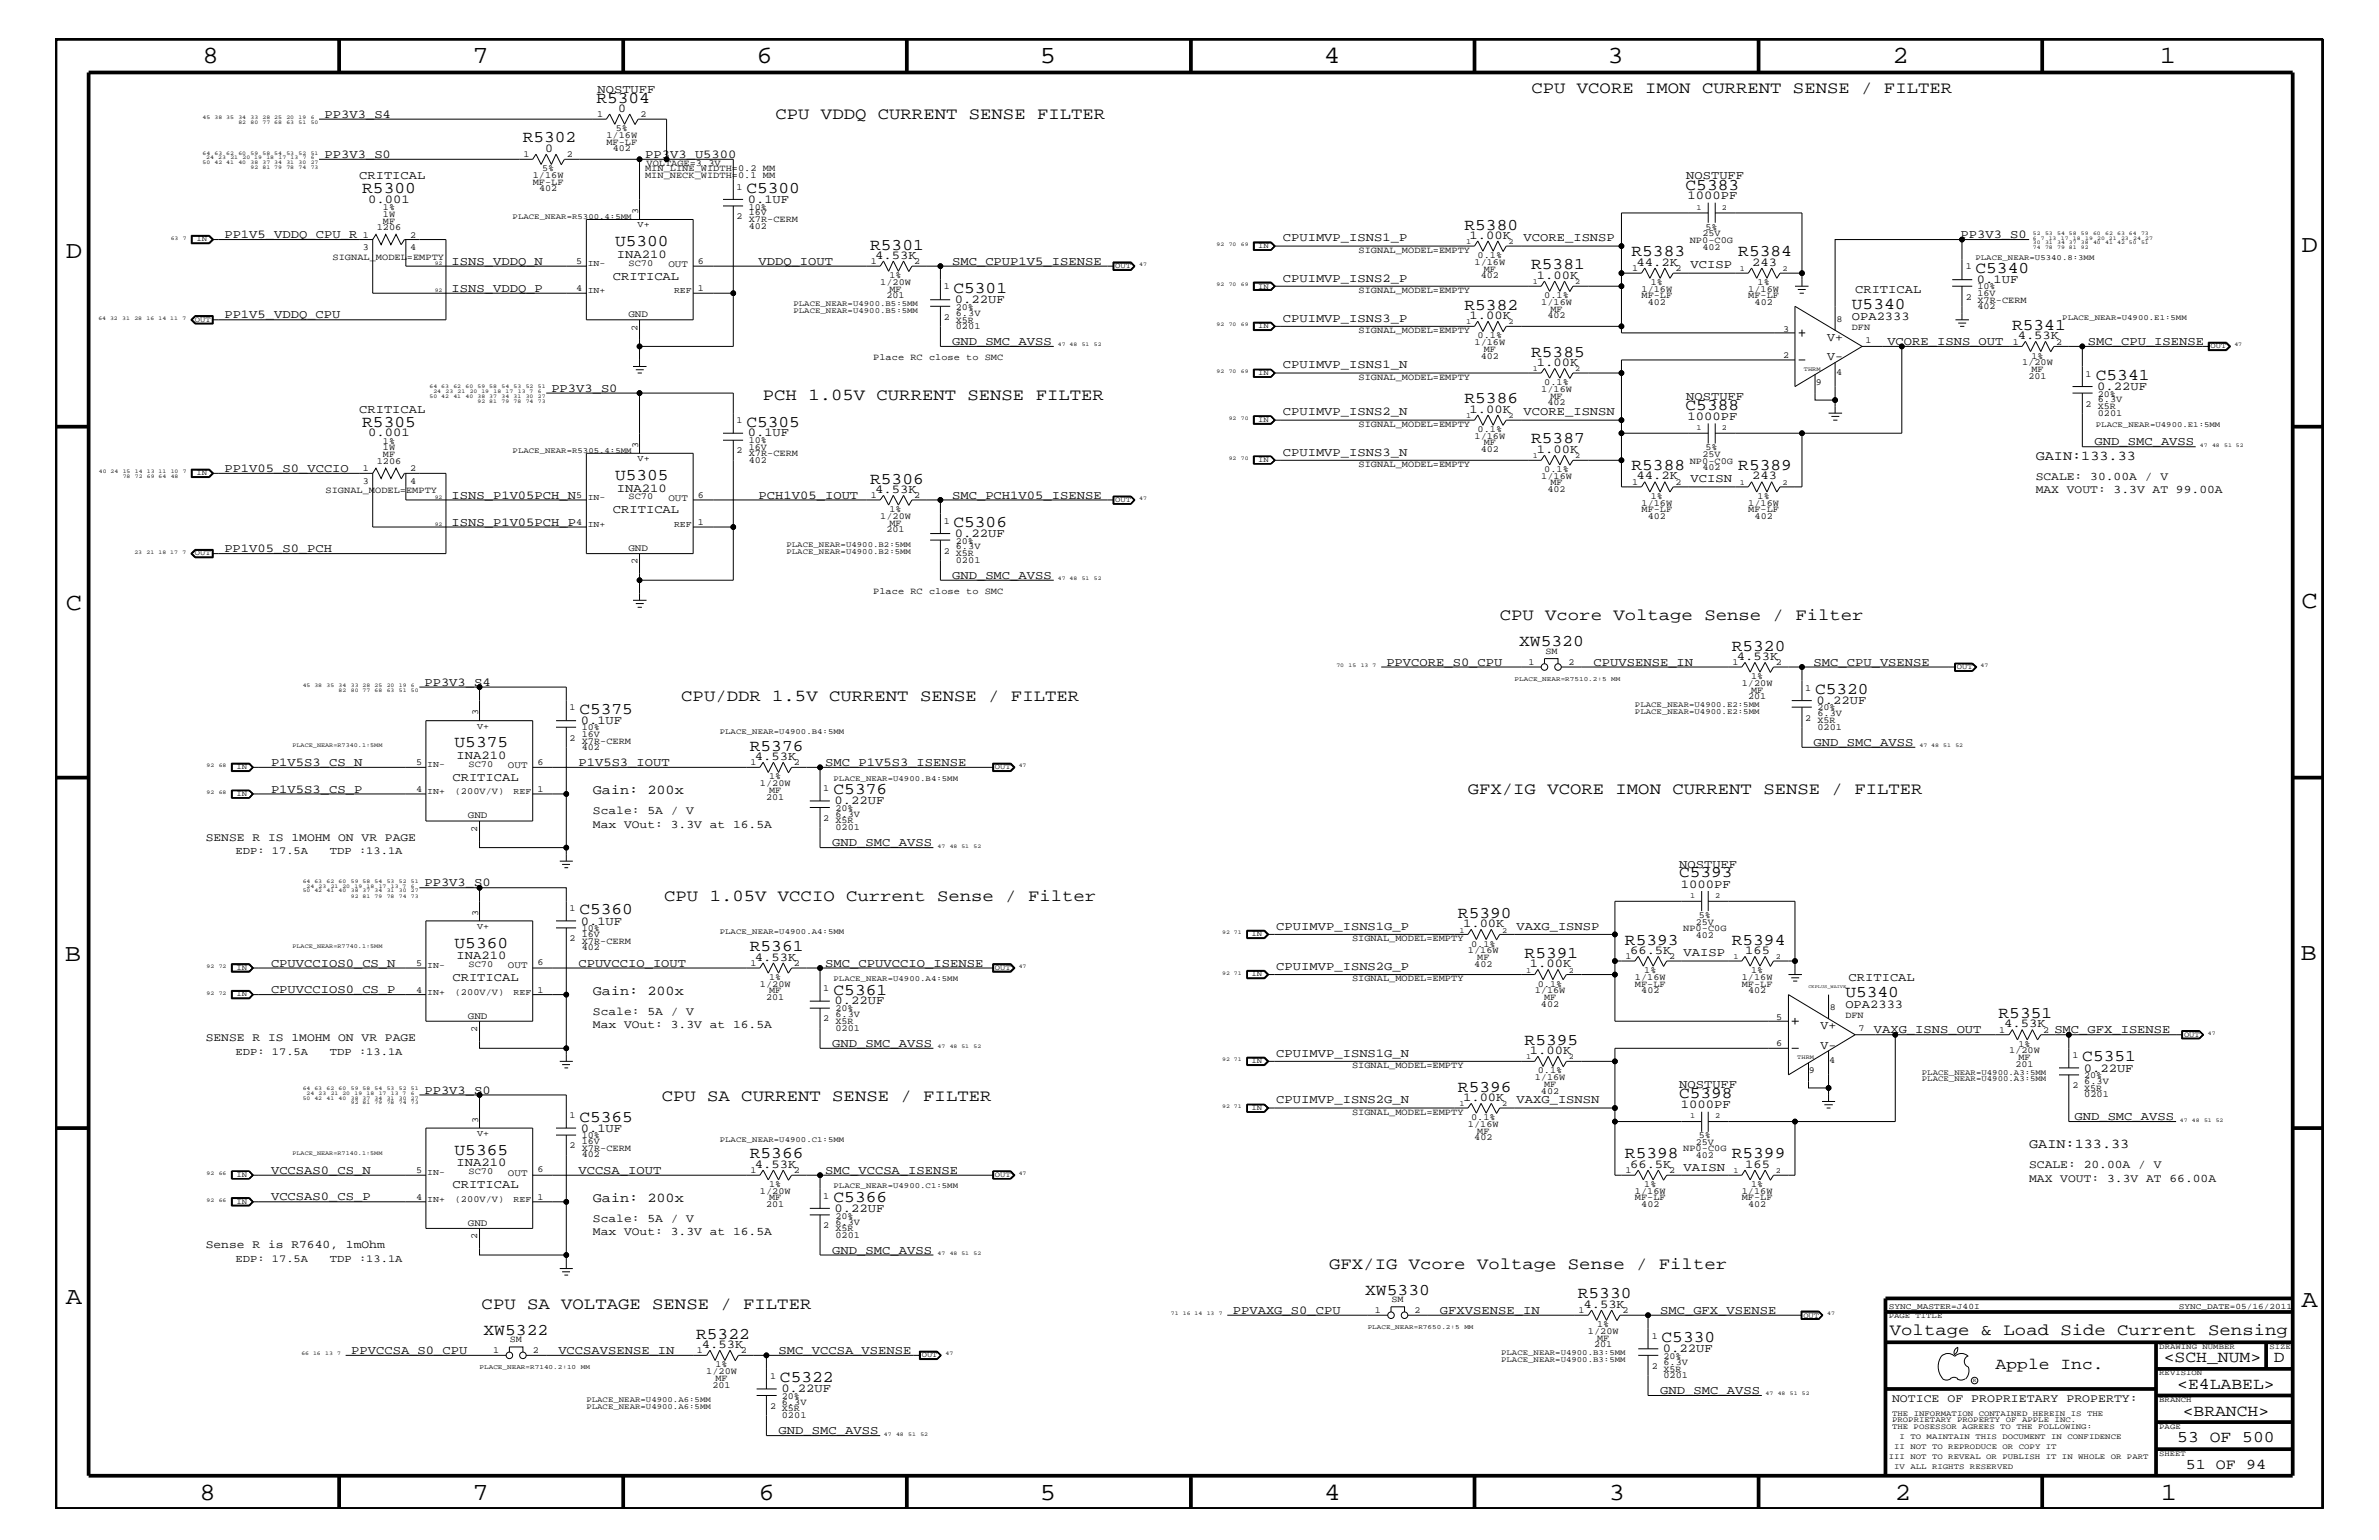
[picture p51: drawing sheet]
<svg xmlns="http://www.w3.org/2000/svg" width="432mm" height="279mm" viewBox="0 0 432 279" stroke-linecap="round" stroke-linejoin="round" font-family="sans-serif">
<defs><g id="words">
<g font-size="4.5">
<text x="36.7" y="11.5">8</text>
<text x="85.8" y="11.5">7</text>
<text x="137.3" y="11.5">6</text>
<text x="188.7" y="11.5">5</text>
<text x="240.3" y="11.5">4</text>
<text x="291.8" y="11.5">3</text>
<text x="343.5" y="11.5">2</text>
<text x="392" y="11.5">1</text>
<text x="11.9" y="46.8">D</text>
<text x="417.7" y="45.7">D</text>
<text x="11.9" y="110.6">C</text>
<text x="417.7" y="110.3">C</text>
<text x="11.8" y="174.3">B</text>
<text x="417.6" y="174.2">B</text>
<text x="11.9" y="236.7">A</text>
<text x="417.7" y="237.1">A</text>
<text x="36.2" y="272.1">8</text>
<text x="85.8" y="272.1">7</text>
<text x="137.7" y="272.1">6</text>
<text x="188.7" y="272.1">5</text>
<text x="240.4" y="272.1">4</text>
<text x="292" y="272.1">3</text>
<text x="343.9" y="272.1">2</text>
<text x="392.2" y="272.1">1</text>
</g>
<g font-size="3">
<text x="278" y="16.8">CPU VCORE IMON CURRENT SENSE / FILTER</text>
<text x="108.2" y="18.7">R5304</text>
<text x="140.8" y="21.6">CPU VDDQ CURRENT SENSE FILTER</text>
<text x="94.9" y="25.9">R5302</text>
<text x="65.7" y="35.1">R5300</text>
<text x="135.5" y="35">C5300</text>
<text x="305.9" y="34.4">C5383</text>
<text x="265.8" y="41.7">R5380</text>
<text x="111.6" y="44.6">U5300</text>
<text x="157.9" y="45.3">R5301</text>
<text x="296.1" y="46.5">R5383</text>
<text x="315.5" y="46.5">R5384</text>
<text x="173.1" y="53.2">C5301</text>
<text x="277.9" y="48.9">R5381</text>
<text x="358.6" y="49.6">C5340</text>
<text x="265.8" y="56.2">R5382</text>
<text x="336.1" y="56.1">U5340</text>
<text x="365.2" y="59.8">R5341</text>
<text x="277.9" y="64.7">R5385</text>
<text x="380.4" y="68.9">C5341</text>
<text x="65.7" y="77.5">R5305</text>
<text x="135.5" y="77.4">C5305</text>
<text x="138.5" y="72.6">PCH 1.05V CURRENT SENSE FILTER</text>
<text x="265.8" y="73.2">R5386</text>
<text x="305.9" y="74.4">C5388</text>
<text x="277.9" y="80.5">R5387</text>
<text x="111.6" y="87.1">U5305</text>
<text x="157.9" y="87.7">R5306</text>
<text x="296.1" y="85.3">R5388</text>
<text x="315.5" y="85.3">R5389</text>
<text x="173.1" y="95.6">C5306</text>
<text x="272.2" y="112.6">CPU Vcore Voltage Sense / Filter</text>
<text x="275.7" y="117.3">XW5320</text>
<text x="314.3" y="118.1">R5320</text>
<text x="329.4" y="125.9">C5320</text>
<text x="105.2" y="129.6">C5375</text>
<text x="123.7" y="127.1">CPU/DDR 1.5V CURRENT SENSE / FILTER</text>
<text x="82.5" y="135.6">U5375</text>
<text x="136.1" y="136.2">R5376</text>
<text x="151.3" y="144">C5376</text>
<text x="266.4" y="144">GFX/IG VCORE IMON CURRENT SENSE / FILTER</text>
<text x="304.8" y="159.2">C5393</text>
<text x="105.2" y="165.9">C5360</text>
<text x="120.6" y="163.5">CPU 1.05V VCCIO Current Sense / Filter</text>
<text x="264.6" y="166.5">R5390</text>
<text x="82.5" y="172">U5360</text>
<text x="136.1" y="172.6">R5361</text>
<text x="276.7" y="173.8">R5391</text>
<text x="294.9" y="171.4">R5393</text>
<text x="314.3" y="171.4">R5394</text>
<text x="151.3" y="180.5">C5361</text>
<text x="334.9" y="181">U5340</text>
<text x="362.8" y="184.7">R5351</text>
<text x="276.7" y="189.5">R5395</text>
<text x="378" y="192.6">C5351</text>
<text x="105.2" y="203.5">C5365</text>
<text x="120.1" y="199.8">CPU SA CURRENT SENSE / FILTER</text>
<text x="264.6" y="198.1">R5396</text>
<text x="304.8" y="199.2">C5398</text>
<text x="82.5" y="209.6">U5365</text>
<text x="136.1" y="210.2">R5366</text>
<text x="294.9" y="210.2">R5398</text>
<text x="314.3" y="210.2">R5399</text>
<text x="151.3" y="218">C5366</text>
<text x="241.3" y="230.2">GFX/IG Vcore Voltage Sense / Filter</text>
<text x="87.4" y="237.4">CPU SA VOLTAGE SENSE / FILTER</text>
<text x="247.8" y="234.9">XW5330</text>
<text x="286.4" y="235.6">R5330</text>
<text x="87.8" y="242.2">XW5322</text>
<text x="126.4" y="242.9">R5322</text>
<text x="301.6" y="243.5">C5330</text>
<text x="343" y="242.3">Voltage &amp; Load Side Current Sensing</text>
<text x="141.6" y="250.7">C5322</text>
<text x="362.2" y="248.4">Apple Inc.</text>
<text x="392.7" y="247.1">&lt;SCH_NUM&gt;</text>
<text x="395.2" y="252">&lt;E4LABEL&gt;</text>
<text x="412.7" y="247.1">D</text>
<text x="396.2" y="256.8">&lt;BRANCH&gt;</text>
<text x="395.2" y="261.6">53 OF 500</text>
</g>
<text font-size="2.7" x="396.7" y="266.6">51 OF 94</text>
<g font-size="2.5">
<text x="369.5" y="83.5">GAIN:133.33</text>
<text x="107.6" y="144">Gain: 200x</text>
<text x="107.6" y="180.5">Gain: 200x</text>
<text x="368.3" y="208.3">GAIN:133.33</text>
<text x="107.6" y="218">Gain: 200x</text>
</g>
<g font-size="2.2">
<text x="108.5" y="16.8">NOSTUFF</text>
<text x="58.9" y="21.4">PP3V3_S4</text>
<text x="112.2" y="20.3">0</text>
<text x="58.9" y="28.6">PP3V3_S0</text>
<text x="98.9" y="27.5">0</text>
<text x="117.1" y="28.6">PP3V3_U5300</text>
<text x="65.2" y="32.5">CRITICAL</text>
<text x="306.1" y="32.5">NOSTUFF</text>
<text x="66.8" y="36.8">0.001</text>
<text x="135.7" y="36.8">0.1UF</text>
<text x="306.3" y="36.2">1000PF</text>
<text x="40.7" y="43.2">PP1V5_VDDQ_CPU_R</text>
<text x="112" y="46.8">INA210</text>
<text x="158.9" y="47">4.53K</text>
<text x="232.8" y="43.8">CPUIMVP_ISNS1_P</text>
<text x="266.7" y="43.4">1.00K</text>
<text x="276.5" y="43.8">VCORE_ISNSP</text>
<text x="355.9" y="43.2">PP3V3_S0</text>
<text x="82" y="52.9">ISNS_VDDQ_P</text>
<text x="82" y="48">ISNS_VDDQ_N</text>
<text x="111.3" y="50.7">CRITICAL</text>
<text x="137.7" y="48">VDDQ_IOUT</text>
<text x="172.8" y="48">SMC_CPUP1V5_ISENSE</text>
<text x="232.8" y="51.1">CPUIMVP_ISNS2_P</text>
<text x="278.9" y="50.7">1.00K</text>
<text x="297.1" y="48.2">44.2K</text>
<text x="306.8" y="48.7">VCISP</text>
<text x="318.1" y="48.2">243</text>
<text x="336.7" y="53.2">CRITICAL</text>
<text x="358.8" y="51.3">0.1UF</text>
<text x="40.7" y="57.8">PP1V5_VDDQ_CPU</text>
<text x="173.3" y="55">0.22UF</text>
<text x="232.8" y="58.4">CPUIMVP_ISNS3_P</text>
<text x="266.7" y="57.9">1.00K</text>
<text x="336.1" y="58">OPA2333</text>
<text x="172.8" y="62.6">GND_SMC_AVSS</text>
<text x="331.6" y="61.8">V+</text>
<text x="331.6" y="65.4">V-</text>
<text x="342.6" y="62.6">VCORE_ISNS_OUT</text>
<text x="366.2" y="61.5">4.53K</text>
<text x="379" y="62.6">SMC_CPU_ISENSE</text>
<text x="100.1" y="71.1">PP3V3_S0</text>
<text x="232.8" y="66.8">CPUIMVP_ISNS1_N</text>
<text x="278.9" y="66.4">1.00K</text>
<text x="380.7" y="70.7">0.22UF</text>
<text x="65.2" y="75">CRITICAL</text>
<text x="232.8" y="75.4">CPUIMVP_ISNS2_N</text>
<text x="266.7" y="74.9">1.00K</text>
<text x="276.5" y="75.4">VCORE_ISNSN</text>
<text x="306.1" y="72.6">NOSTUFF</text>
<text x="306.3" y="76.2">1000PF</text>
<text x="66.8" y="79.2">0.001</text>
<text x="135.7" y="79.2">0.1UF</text>
<text x="232.8" y="82.7">CPUIMVP_ISNS3_N</text>
<text x="278.9" y="82.2">1.00K</text>
<text x="380.2" y="80.8">GND_SMC_AVSS</text>
<text x="40.7" y="85.6">PP1V05_S0_VCCIO</text>
<text x="112" y="89.2">INA210</text>
<text x="158.9" y="89.4">4.53K</text>
<text x="297.1" y="87">44.2K</text>
<text x="306.8" y="87.5">VCISN</text>
<text x="318.1" y="87">243</text>
<text x="82" y="95.4">ISNS_P1V05PCH_P</text>
<text x="82" y="90.5">ISNS_P1V05PCH_N</text>
<text x="111.3" y="93.2">CRITICAL</text>
<text x="137.7" y="90.5">PCH1V05_IOUT</text>
<text x="172.8" y="90.5">SMC_PCH1V05_ISENSE</text>
<text x="40.7" y="100.2">PP1V05_S0_PCH</text>
<text x="173.3" y="97.4">0.22UF</text>
<text x="172.8" y="105">GND_SMC_AVSS</text>
<text x="315.3" y="119.7">4.53K</text>
<text x="77" y="124.4">PP3V3_S4</text>
<text x="251.6" y="120.8">PPVCORE_S0_CPU</text>
<text x="289.2" y="120.8">CPUVSENSE_IN</text>
<text x="329.2" y="120.8">SMC_CPU_VSENSE</text>
<text x="105.4" y="131.3">0.1UF</text>
<text x="329.7" y="127.7">0.22UF</text>
<text x="82.8" y="137.7">INA210</text>
<text x="137" y="137.9">4.53K</text>
<text x="329.2" y="135.3">GND_SMC_AVSS</text>
<text x="49.2" y="143.9">P1V5S3_CS_P</text>
<text x="49.2" y="139">P1V5S3_CS_N</text>
<text x="82.1" y="141.7">CRITICAL</text>
<text x="105" y="139">P1V5S3_IOUT</text>
<text x="149.8" y="139">SMC_P1V5S3_ISENSE</text>
<text x="151.5" y="145.9">0.22UF</text>
<text x="151" y="153.5">GND_SMC_AVSS</text>
<text x="77" y="160.8">PP3V3_S0</text>
<text x="304.8" y="157.4">NOSTUFF</text>
<text x="305.1" y="161.1">1000PF</text>
<text x="105.4" y="167.8">0.1UF</text>
<text x="231.6" y="168.7">CPUIMVP_ISNS1G_P</text>
<text x="265.6" y="168.2">1.00K</text>
<text x="275.3" y="168.7">VAXG_ISNSP</text>
<text x="295.9" y="173.1">66.5K</text>
<text x="305.6" y="173.5">VAISP</text>
<text x="316.8" y="173.1">165</text>
<text x="49.2" y="175.4">CPUVCCIOS0_CS_N</text>
<text x="82.1" y="178">CRITICAL</text>
<text x="82.8" y="174">INA210</text>
<text x="105" y="175.4">CPUVCCIO_IOUT</text>
<text x="137" y="174.3">4.53K</text>
<text x="149.8" y="175.4">SMC_CPUVCCIO_ISENSE</text>
<text x="231.6" y="176">CPUIMVP_ISNS2G_P</text>
<text x="277.7" y="175.5">1.00K</text>
<text x="335.5" y="178">CRITICAL</text>
<text x="49.2" y="180.2">CPUVCCIOS0_CS_P</text>
<text x="151.5" y="182.2">0.22UF</text>
<text x="334.9" y="182.9">OPA2333</text>
<text x="151" y="189.9">GND_SMC_AVSS</text>
<text x="231.6" y="191.7">CPUIMVP_ISNS1G_N</text>
<text x="277.7" y="191.2">1.00K</text>
<text x="330.5" y="186.6">V+</text>
<text x="330.5" y="190.3">V-</text>
<text x="340.1" y="187.5">VAXG_ISNS_OUT</text>
<text x="363.8" y="186.4">4.53K</text>
<text x="372.9" y="187.5">SMC_GFX_ISENSE</text>
<text x="304.8" y="197.4">NOSTUFF</text>
<text x="378.2" y="194.4">0.22UF</text>
<text x="77" y="198.4">PP3V3_S0</text>
<text x="231.6" y="200.2">CPUIMVP_ISNS2G_N</text>
<text x="265.6" y="199.8">1.00K</text>
<text x="275.3" y="200.2">VAXG_ISNSN</text>
<text x="305.1" y="201">1000PF</text>
<text x="376.5" y="203.2">GND_SMC_AVSS</text>
<text x="105.4" y="205.3">0.1UF</text>
<text x="49.2" y="213">VCCSAS0_CS_N</text>
<text x="82.1" y="215.6">CRITICAL</text>
<text x="82.8" y="211.6">INA210</text>
<text x="105" y="213">VCCSA_IOUT</text>
<text x="137" y="211.9">4.53K</text>
<text x="149.8" y="213">SMC_VCCSA_ISENSE</text>
<text x="295.9" y="211.9">66.5K</text>
<text x="305.6" y="212.4">VAISN</text>
<text x="316.8" y="211.9">165</text>
<text x="49.2" y="217.8">VCCSAS0_CS_P</text>
<text x="151.5" y="219.8">0.22UF</text>
<text x="151" y="227.5">GND_SMC_AVSS</text>
<text x="223.8" y="238.4">PPVAXG_S0_CPU</text>
<text x="261.4" y="238.4">GFXVSENSE_IN</text>
<text x="287.4" y="237.3">4.53K</text>
<text x="301.3" y="238.4">SMC_GFX_VSENSE</text>
<text x="63.8" y="245.6">PPVCCSA_S0_CPU</text>
<text x="101.3" y="245.6">VCCSAVSENSE_IN</text>
<text x="127.4" y="244.5">4.53K</text>
<text x="141.3" y="245.6">SMC_VCCSA_VSENSE</text>
<text x="301.8" y="245.3">0.22UF</text>
<text x="141.8" y="252.6">0.22UF</text>
<text x="301.3" y="252.9">GND_SMC_AVSS</text>
<text x="141.3" y="260.2">GND_SMC_AVSS</text>
</g>
<g font-size="2.1">
<text x="369.5" y="87.1">SCALE: 30.00A / V</text>
<text x="369.5" y="89.5">MAX VOUT: 3.3V AT 99.00A</text>
<text x="107.6" y="147.7">Scale: 5A / V</text>
<text x="37.3" y="152.6">SENSE R IS 1MOHM ON VR PAGE</text>
<text x="107.6" y="150.1">Max VOut: 3.3V at 16.5A</text>
<text x="107.6" y="184.1">Scale: 5A / V</text>
<text x="37.3" y="188.9">SENSE R IS 1MOHM ON VR PAGE</text>
<text x="107.6" y="186.5">Max VOut: 3.3V at 16.5A</text>
<text x="368.3" y="211.9">SCALE: 20.00A / V</text>
<text x="368.3" y="214.4">MAX VOUT: 3.3V AT 66.00A</text>
<text x="107.6" y="221.7">Scale: 5A / V</text>
<text x="37.3" y="226.5">Sense R is R7640, 1mOhm</text>
<text x="107.6" y="224.1">Max VOut: 3.3V at 16.5A</text>
<text x="343.4" y="254.4">NOTICE OF PROPRIETARY PROPERTY:</text>
</g>
<g font-size="1.9">
<text x="42.8" y="155">EDP: 17.5A</text>
<text x="59.9" y="155">TDP :13.1A</text>
<text x="42.8" y="191.4">EDP: 17.5A</text>
<text x="59.9" y="191.4">TDP :13.1A</text>
<text x="42.8" y="229">EDP: 17.5A</text>
<text x="59.9" y="229">TDP :13.1A</text>
</g>
<g font-size="1.8">
<text x="121.3" y="48.5">OUT</text>
<text x="114" y="57.5">GND</text>
<text x="121.3" y="90.9">OUT</text>
<text x="114" y="100">GND</text>
<text x="92.2" y="139.4">OUT</text>
<text x="84.9" y="148.4">GND</text>
<text x="92.2" y="175.7">OUT</text>
<text x="84.9" y="184.9">GND</text>
<text x="92.2" y="213.3">OUT</text>
<text x="84.9" y="222.4">GND</text>
</g>
<g font-size="1.7">
<text x="108.4" y="21.3">1</text>
<text x="111.8" y="23.8">5%</text>
<text x="116.2" y="21.3">2</text>
<text x="95" y="28.6">1</text>
<text x="102.9" y="28.6">2</text>
<text x="110.1" y="25">1/16W</text>
<text x="110.1" y="26.3">MF-LF</text>
<text x="111.2" y="27.5">402</text>
<text x="96.7" y="32.3">1/16W</text>
<text x="96.7" y="33.6">MF-LF</text>
<text x="97.8" y="34.7">402</text>
<text x="98.4" y="31.1">5%</text>
<text x="117.1" y="31.1">MIN_LINE_WIDTH=0.2 MM</text>
<text x="117.1" y="32.3">MIN_NECK_WIDTH=0.1 MM</text>
<text x="117.3" y="30.2">VOLTAGE=3.3V</text>
<text x="133.7" y="34.4">1</text>
<text x="68.4" y="41.8">1206</text>
<text x="69.5" y="39.3">1W</text>
<text x="69.5" y="38.1">1%</text>
<text x="69.5" y="40.6">MF</text>
<text x="115.8" y="38.9" transform="rotate(-90 115.8 38.9)">3</text>
<text x="133.7" y="39.8">2</text>
<text x="135.9" y="38">10%</text>
<text x="135.9" y="41.5">402</text>
<text x="135.9" y="39.1">16V</text>
<text x="135.9" y="40.3">X7R-CERM</text>
<text x="309.5" y="41.7">5%</text>
<text x="60.4" y="47.1">SIGNAL_MODEL=EMPTY</text>
<text x="65.9" y="43.1">1</text>
<text x="65.9" y="45.4">3</text>
<text x="74.4" y="43.1">2</text>
<text x="74.4" y="45.4">4</text>
<text x="104.6" y="47.9">5</text>
<text x="126.7" y="47.9">6</text>
<text x="158.1" y="47.9">1</text>
<text x="165.9" y="47.9">2</text>
<text x="246.6" y="45.9">SIGNAL_MODEL=EMPTY</text>
<text x="268.2" y="46.8">0.1%</text>
<text x="306.7" y="44.1">NP0-C0G</text>
<text x="309" y="42.9">25V</text>
<text x="309" y="45.3">402</text>
<text x="104.6" y="52.8">4</text>
<text x="114.1" y="48.2">SC70</text>
<text x="126.7" y="52.8">1</text>
<text x="159.8" y="51.7">1/20W</text>
<text x="161.5" y="52.9">MF</text>
<text x="161.5" y="50.5">1%</text>
<text x="171.3" y="52.5">1</text>
<text x="246.6" y="53.2">SIGNAL_MODEL=EMPTY</text>
<text x="267.6" y="48">1/16W</text>
<text x="268.8" y="50.5">402</text>
<text x="269.3" y="49.3">MF</text>
<text x="296.2" y="49.1">1</text>
<text x="297.9" y="52.9">1/16W</text>
<text x="299.6" y="51.7">1%</text>
<text x="304.1" y="49.1">2</text>
<text x="317.3" y="52.9">1/16W</text>
<text x="319" y="51.7">1%</text>
<text x="356.8" y="48.9">1</text>
<text x="358.9" y="52.5">10%</text>
<text x="358.9" y="53.6">16V</text>
<text x="115.7" y="60" transform="rotate(-90 115.7 60)">2</text>
<text x="160.9" y="54.1">201</text>
<text x="171.3" y="58">2</text>
<text x="173.5" y="58.5">X5R</text>
<text x="173.5" y="56.2">20%</text>
<text x="173.5" y="57.3">6.3V</text>
<text x="173.5" y="59.7">0201</text>
<text x="279.7" y="55.3">1/16W</text>
<text x="280.3" y="54.1">0.1%</text>
<text x="280.9" y="57.8">402</text>
<text x="281.4" y="56.6">MF</text>
<text x="297.9" y="54.1">MF-LF</text>
<text x="299.1" y="55.3">402</text>
<text x="317.3" y="54.1">MF-LF</text>
<text x="318.5" y="55.3">402</text>
<text x="333.3" y="58.4">8</text>
<text x="336.1" y="59.8">DFN</text>
<text x="356.8" y="54.4">2</text>
<text x="358.9" y="56.1">402</text>
<text x="358.9" y="54.9">X7R-CERM</text>
<text x="158.5" y="65.3">Place RC close to SMC</text>
<text x="246.6" y="60.4">SIGNAL_MODEL=EMPTY</text>
<text x="267.6" y="62.6">1/16W</text>
<text x="268.2" y="61.4">0.1%</text>
<text x="268.8" y="65.1">402</text>
<text x="269.3" y="63.9">MF</text>
<text x="323.7" y="60.2">3</text>
<text x="323.7" y="64.9">2</text>
<text x="338.6" y="62.3">1</text>
<text x="365.3" y="62.5">1</text>
<text x="368.7" y="65.1">1%</text>
<text x="373.2" y="62.5">2</text>
<text x="246.6" y="68.9">SIGNAL_MODEL=EMPTY</text>
<text x="279.7" y="71.1">1/16W</text>
<text x="280.3" y="69.9">0.1%</text>
<text x="329.6" y="69.9">9</text>
<text x="333.2" y="68">4</text>
<text x="367" y="66.2">1/20W</text>
<text x="368.2" y="68.7">201</text>
<text x="368.7" y="67.5">MF</text>
<text x="378.5" y="68.4">1</text>
<text x="380.7" y="72">20%</text>
<text x="133.7" y="76.8">1</text>
<text x="246.6" y="77.4">SIGNAL_MODEL=EMPTY</text>
<text x="280.9" y="73.5">402</text>
<text x="281.4" y="72.3">MF</text>
<text x="378.5" y="73.8">2</text>
<text x="380.7" y="74.3">X5R</text>
<text x="380.7" y="73">6.3V</text>
<text x="380.7" y="75.5">0201</text>
<text x="69.5" y="81.7">1W</text>
<text x="69.5" y="80.5">1%</text>
<text x="69.5" y="83">MF</text>
<text x="115.8" y="81.3" transform="rotate(-90 115.8 81.3)">3</text>
<text x="133.7" y="82.2">2</text>
<text x="135.9" y="80.5">10%</text>
<text x="135.9" y="83.9">402</text>
<text x="135.9" y="81.6">16V</text>
<text x="135.9" y="82.7">X7R-CERM</text>
<text x="267.6" y="79.6">1/16W</text>
<text x="268.2" y="78.3">0.1%</text>
<text x="268.8" y="82">402</text>
<text x="269.3" y="80.8">MF</text>
<text x="309" y="82.8">25V</text>
<text x="309.5" y="81.6">5%</text>
<text x="59.1" y="89.5">SIGNAL_MODEL=EMPTY</text>
<text x="65.9" y="85.5">1</text>
<text x="65.9" y="87.8">3</text>
<text x="68.4" y="84.2">1206</text>
<text x="74.4" y="85.5">2</text>
<text x="74.4" y="87.8">4</text>
<text x="246.6" y="84.7">SIGNAL_MODEL=EMPTY</text>
<text x="279.7" y="86.9">1/16W</text>
<text x="280.3" y="85.6">0.1%</text>
<text x="280.9" y="89.3">402</text>
<text x="281.4" y="88.1">MF</text>
<text x="296.2" y="88">1</text>
<text x="304.1" y="88">2</text>
<text x="306.7" y="84.1">NP0-C0G</text>
<text x="309" y="85.3">402</text>
<text x="104.6" y="90.4">5</text>
<text x="104.6" y="95.2">4</text>
<text x="114.1" y="90.6">SC70</text>
<text x="126.7" y="90.3">6</text>
<text x="126.7" y="95.2">1</text>
<text x="158.1" y="90.4">1</text>
<text x="159.8" y="94.2">1/20W</text>
<text x="161.5" y="95.4">MF</text>
<text x="161.5" y="92.9">1%</text>
<text x="165.9" y="90.4">2</text>
<text x="171.3" y="95">1</text>
<text x="297.9" y="91.7">1/16W</text>
<text x="297.9" y="92.9">MF-LF</text>
<text x="299.1" y="94.2">402</text>
<text x="299.6" y="90.5">1%</text>
<text x="317.3" y="91.7">1/16W</text>
<text x="317.3" y="92.9">MF-LF</text>
<text x="318.5" y="94.2">402</text>
<text x="319" y="90.5">1%</text>
<text x="160.9" y="96.5">201</text>
<text x="171.3" y="100.4">2</text>
<text x="173.5" y="99.7">6.3V</text>
<text x="173.5" y="101">X5R</text>
<text x="173.5" y="98.7">20%</text>
<text x="115.7" y="102.4" transform="rotate(-90 115.7 102.4)">2</text>
<text x="158.5" y="107.7">Place RC close to SMC</text>
<text x="173.5" y="102.1">0201</text>
<text x="280.5" y="118.6">SM</text>
<text x="277.4" y="120.7">1</text>
<text x="284.7" y="120.7">2</text>
<text x="314.5" y="120.7">1</text>
<text x="316.1" y="124.4">1/20W</text>
<text x="317.8" y="125.7">MF</text>
<text x="317.8" y="123.2">1%</text>
<text x="322.3" y="120.7">2</text>
<text x="327.7" y="125.3">1</text>
<text x="86.8" y="129.7" transform="rotate(-90 86.8 129.7)">3</text>
<text x="103.4" y="128.9">1</text>
<text x="317.3" y="126.9">201</text>
<text x="327.7" y="130.8">2</text>
<text x="329.9" y="130">6.3V</text>
<text x="329.9" y="131.3">X5R</text>
<text x="329.9" y="128.9">20%</text>
<text x="103.4" y="134.4">2</text>
<text x="105.6" y="132.5">10%</text>
<text x="105.6" y="136.1">402</text>
<text x="105.6" y="133.6">16V</text>
<text x="105.6" y="134.9">X7R-CERM</text>
<text x="329.9" y="132.4">0201</text>
<text x="75.5" y="138.9">5</text>
<text x="75.5" y="143.7">4</text>
<text x="85" y="139.1">SC70</text>
<text x="97.5" y="138.7">6</text>
<text x="97.5" y="143.7">1</text>
<text x="136.2" y="138.9">1</text>
<text x="137.9" y="142.6">1/20W</text>
<text x="139.6" y="143.9">MF</text>
<text x="139.6" y="141.4">1%</text>
<text x="144.1" y="138.9">2</text>
<text x="149.4" y="143.5">1</text>
<text x="82.5" y="144">(200V/V)</text>
<text x="139.1" y="145.1">201</text>
<text x="149.4" y="149">2 X5R</text>
<text x="151.6" y="148.2">6.3V</text>
<text x="151.6" y="147.1">20%</text>
<text x="86.6" y="150.9" transform="rotate(-90 86.6 150.9)">2</text>
<text x="151.6" y="150.7">0201</text>
<text x="86.8" y="166.1" transform="rotate(-90 86.8 166.1)">3</text>
<text x="103.4" y="165.3">1</text>
<text x="307.8" y="167.8">25V</text>
<text x="308.4" y="166.5">5%</text>
<text x="103.4" y="170.7">2</text>
<text x="105.6" y="168.9">10%</text>
<text x="105.6" y="172.4">402</text>
<text x="105.6" y="170">16V</text>
<text x="105.6" y="171.2">X7R-CERM</text>
<text x="245.4" y="170.7">SIGNAL_MODEL=EMPTY</text>
<text x="266.4" y="172.9">1/16W</text>
<text x="267" y="171.7">0.1%</text>
<text x="305.5" y="168.9">NP0-C0G</text>
<text x="307.8" y="170.1">402</text>
<text x="75.5" y="175.2">5</text>
<text x="85" y="175.5">SC70</text>
<text x="97.5" y="175.1">6</text>
<text x="136.2" y="175.2">1</text>
<text x="137.9" y="179">1/20W</text>
<text x="139.6" y="177.7">1%</text>
<text x="144.1" y="175.2">2</text>
<text x="149.4" y="179.9">1</text>
<text x="245.4" y="178">SIGNAL_MODEL=EMPTY</text>
<text x="267.6" y="175.4">402</text>
<text x="268.1" y="174.2">MF</text>
<text x="279.1" y="179">0.1%</text>
<text x="295.1" y="174">1</text>
<text x="296.8" y="179">MF-LF</text>
<text x="296.8" y="177.7">1/16W</text>
<text x="298.4" y="176.6">1%</text>
<text x="302.9" y="174">2</text>
<text x="316.1" y="177.7">1/16W</text>
<text x="316.1" y="179">MF-LF</text>
<text x="317.8" y="176.6">1%</text>
<text x="75.5" y="180.1">4</text>
<text x="82.5" y="180.5">(200V/V)</text>
<text x="97.5" y="180.1">1</text>
<text x="139.1" y="181.4">201</text>
<text x="139.6" y="180.2">MF</text>
<text x="149.4" y="185.3">2</text>
<text x="151.6" y="184.6">6.3V</text>
<text x="151.6" y="185.8">X5R</text>
<text x="151.6" y="183.5">20%</text>
<text x="278.6" y="180.2">1/16W</text>
<text x="279.7" y="182.7">402</text>
<text x="280.2" y="181.4">MF</text>
<text x="297.9" y="180.2">402</text>
<text x="317.3" y="180.2">402</text>
<text x="322.4" y="185">5</text>
<text x="332.1" y="183.3">8</text>
<text x="334.9" y="184.7">DFN</text>
<text x="86.6" y="187.2" transform="rotate(-90 86.6 187.2)">2</text>
<text x="151.6" y="187">0201</text>
<text x="322.4" y="189.8">6</text>
<text x="337.3" y="187.1">7</text>
<text x="362.9" y="187.4">1</text>
<text x="364.7" y="191.1">1/20W</text>
<text x="366.4" y="189.9">1%</text>
<text x="370.8" y="187.4">2</text>
<text x="376.2" y="192">1</text>
<text x="245.4" y="193.7">SIGNAL_MODEL=EMPTY</text>
<text x="278.6" y="195.9">1/16W</text>
<text x="279.1" y="194.8">0.1%</text>
<text x="280.2" y="197.2">MF</text>
<text x="328.3" y="194.7">9</text>
<text x="332" y="192.9">4</text>
<text x="365.8" y="193.6">201</text>
<text x="366.4" y="192.3">MF</text>
<text x="376.2" y="197.4">2</text>
<text x="378.3" y="197.9">X5R</text>
<text x="378.3" y="195.6">20%</text>
<text x="378.3" y="196.7">6.3V</text>
<text x="86.8" y="203.7" transform="rotate(-90 86.8 203.7)">3</text>
<text x="103.4" y="202.9">1</text>
<text x="245.4" y="202.3">SIGNAL_MODEL=EMPTY</text>
<text x="267" y="203.2">0.1%</text>
<text x="279.7" y="198.4">402</text>
<text x="378.3" y="199.1">0201</text>
<text x="103.4" y="208.3">2</text>
<text x="105.6" y="206.5">10%</text>
<text x="105.6" y="207.6">16V</text>
<text x="105.6" y="208.8">X7R-CERM</text>
<text x="266.4" y="204.4">1/16W</text>
<text x="267.6" y="206.9">402</text>
<text x="268.1" y="205.7">MF</text>
<text x="305.5" y="208.9">NP0-C0G</text>
<text x="307.8" y="207.7">25V</text>
<text x="308.4" y="206.5">5%</text>
<text x="75.5" y="212.8">5</text>
<text x="85" y="213">SC70</text>
<text x="97.5" y="212.7">6</text>
<text x="105.6" y="210">402</text>
<text x="136.2" y="212.8">1</text>
<text x="139.6" y="215.3">1%</text>
<text x="144.1" y="212.8">2</text>
<text x="295.1" y="212.8">1</text>
<text x="298.4" y="215.3">1%</text>
<text x="302.9" y="212.8">2</text>
<text x="307.8" y="210.2">402</text>
<text x="317.8" y="215.3">1%</text>
<text x="75.5" y="217.7">4</text>
<text x="82.5" y="218">(200V/V)</text>
<text x="97.5" y="217.7">1</text>
<text x="137.9" y="216.6">1/20W</text>
<text x="139.1" y="219">201</text>
<text x="139.6" y="217.8">MF</text>
<text x="149.4" y="217.5">1</text>
<text x="151.6" y="221.1">20%</text>
<text x="296.8" y="216.6">1/16W</text>
<text x="296.8" y="217.8">MF-LF</text>
<text x="297.9" y="219">402</text>
<text x="316.1" y="216.6">1/16W</text>
<text x="316.1" y="217.8">MF-LF</text>
<text x="317.3" y="219">402</text>
<text x="86.6" y="224.8" transform="rotate(-90 86.6 224.8)">2</text>
<text x="149.4" y="222.9">2</text>
<text x="151.6" y="222.2">6.3V</text>
<text x="151.6" y="223.4">X5R</text>
<text x="151.6" y="224.6">0201</text>
<text x="249.6" y="238.3">1</text>
<text x="252.6" y="236.2">SM</text>
<text x="256.8" y="238.3">2</text>
<text x="286.5" y="238.3">1</text>
<text x="294.5" y="238.3">2</text>
<text x="89.5" y="245.6">1</text>
<text x="92.5" y="243.5">SM</text>
<text x="96.7" y="245.6">2</text>
<text x="126.5" y="245.6">1</text>
<text x="134.5" y="245.6">2</text>
<text x="288.2" y="242">1/20W</text>
<text x="289.3" y="244.5">201</text>
<text x="289.9" y="240.8">1%</text>
<text x="289.9" y="243.3">MF</text>
<text x="299.8" y="242.9">1</text>
<text x="128.2" y="249.3">1/20W</text>
<text x="129.3" y="251.7">201</text>
<text x="129.9" y="250.6">MF</text>
<text x="129.9" y="248.1">1%</text>
<text x="139.8" y="250.1">1</text>
<text x="299.8" y="248.4">2</text>
<text x="301.9" y="250">0201</text>
<text x="301.9" y="247.6">6.3V</text>
<text x="301.9" y="246.5">20%</text>
<text x="301.9" y="248.9">X5R</text>
<text x="139.8" y="255.6">2 X5R</text>
<text x="141.9" y="254.9">6.3V</text>
<text x="141.9" y="253.8">20%</text>
<text x="141.9" y="257.3">0201</text>
</g>
<g font-size="1.6">
<text x="115.7" y="41.3">V+</text>
<text x="106.7" y="53.2">IN+</text>
<text x="106.7" y="48.3">IN-</text>
<text x="122.3" y="53.2">REF</text>
<text x="115.7" y="83.7">V+</text>
<text x="106.7" y="95.6">IN+</text>
<text x="106.7" y="90.7">IN-</text>
<text x="122.3" y="95.6">REF</text>
<text x="86.6" y="132.2">V+</text>
<text x="77.6" y="139.2">IN-</text>
<text x="77.6" y="144">IN+</text>
<text x="93.2" y="144">REF</text>
<text x="86.6" y="168.6">V+</text>
<text x="77.6" y="175.6">IN-</text>
<text x="77.6" y="180.5">IN+</text>
<text x="93.2" y="180.5">REF</text>
<text x="86.6" y="206.2">V+</text>
<text x="77.6" y="213.2">IN-</text>
<text x="77.6" y="218">IN+</text>
<text x="93.2" y="218">REF</text>
</g>
<g font-size="1.5">
<text x="342.8" y="237.4">SYNC_MASTER=J40I</text>
<text x="395.5" y="237.4">SYNC_DATE=05/16/2011</text>
</g>
<g font-size="1.4">
<text x="93" y="39.8">PLACE_NEAR=R5300.4:5MM</text>
<text x="307.9" y="38">1</text>
<text x="312.5" y="38">2</text>
<text x="35.6" y="43.8">IN</text>
<text x="228.3" y="45.1">IN</text>
<text x="266.1" y="44.3">1</text>
<text x="273.8" y="44.3">2</text>
<text x="358.6" y="47.1">PLACE_NEAR=U5340.8:3MM</text>
<text x="202.4" y="48.7">OUT</text>
<text x="228.3" y="52.4">IN</text>
<text x="278.2" y="51.6">1</text>
<text x="285.9" y="51.6">2</text>
<text x="315.8" y="49.1">1</text>
<text x="323.5" y="49.1">2</text>
<text x="35.4" y="58.4">OUT</text>
<text x="144" y="56.8">PLACE_NEAR=U4900.B5:5MM</text>
<text x="144" y="55.6">PLACE_NEAR=U4900.B5:5MM</text>
<text x="228.3" y="59.5">IN</text>
<text x="266.1" y="58.9">1</text>
<text x="273.8" y="58.9">2</text>
<text x="374.3" y="58">PLACE_NEAR=U4900.E1:5MM</text>
<text x="401.2" y="63.2">OUT</text>
<text x="228.3" y="68.1">IN</text>
<text x="278.2" y="67.3">1</text>
<text x="285.9" y="67.3">2</text>
<text x="228.3" y="76.6">IN</text>
<text x="266.1" y="75.8">1</text>
<text x="273.8" y="75.8">2</text>
<text x="380.4" y="77.4">PLACE_NEAR=U4900.E1:5MM</text>
<text x="93" y="82.2">PLACE_NEAR=R5305.4:5MM</text>
<text x="228.3" y="83.8">IN</text>
<text x="278.2" y="83.1">1</text>
<text x="285.9" y="83.1">2</text>
<text x="307.9" y="78">1</text>
<text x="312.5" y="78">2</text>
<text x="35.6" y="86.2">IN</text>
<text x="315.8" y="88">1</text>
<text x="323.5" y="88">2</text>
<text x="202.4" y="91.1">OUT</text>
<text x="35.4" y="100.8">OUT</text>
<text x="142.7" y="99.3">PLACE_NEAR=U4900.B2:5MM</text>
<text x="142.7" y="100.4">PLACE_NEAR=U4900.B2:5MM</text>
<text x="355.2" y="121.4">OUT</text>
<text x="296.8" y="129.6">PLACE_NEAR=U4900.E2:5MM</text>
<text x="296.8" y="128.3">PLACE_NEAR=U4900.E2:5MM</text>
<text x="130.6" y="133.2">PLACE_NEAR=U4900.B4:5MM</text>
<text x="42.9" y="139.6">IN</text>
<text x="151.3" y="141.7">PLACE_NEAR=U4900.B4:5MM</text>
<text x="180.6" y="139.6">OUT</text>
<text x="42.9" y="144.5">IN</text>
<text x="306.7" y="162.8">1</text>
<text x="311.3" y="162.8">2</text>
<text x="130.6" y="169.5">PLACE_NEAR=U4900.A4:5MM</text>
<text x="227.2" y="169.9">IN</text>
<text x="264.9" y="169.2">1</text>
<text x="272.6" y="169.2">2</text>
<text x="42.9" y="176">IN</text>
<text x="151.3" y="178">PLACE_NEAR=U4900.A4:5MM</text>
<text x="180.6" y="176">OUT</text>
<text x="227.2" y="177.2">IN</text>
<text x="277" y="176.5">1</text>
<text x="284.7" y="176.5">2</text>
<text x="314.6" y="174">1</text>
<text x="322.3" y="174">2</text>
<text x="42.9" y="180.8">IN</text>
<text x="396.4" y="188.1">OUT</text>
<text x="227.2" y="192.9">IN</text>
<text x="277" y="192.2">1</text>
<text x="284.7" y="192.2">2</text>
<text x="348.8" y="196.2">PLACE_NEAR=U4900.A3:5MM</text>
<text x="348.8" y="195">PLACE_NEAR=U4900.A3:5MM</text>
<text x="227.2" y="201.5">IN</text>
<text x="264.9" y="200.7">1</text>
<text x="272.6" y="200.7">2</text>
<text x="306.7" y="202.9">1</text>
<text x="311.3" y="202.9">2</text>
<text x="130.6" y="207.1">PLACE_NEAR=U4900.C1:5MM</text>
<text x="42.9" y="213.6">IN</text>
<text x="151.3" y="215.6">PLACE_NEAR=U4900.C1:5MM</text>
<text x="180.6" y="213.6">OUT</text>
<text x="314.6" y="212.8">1</text>
<text x="322.3" y="212.8">2</text>
<text x="42.9" y="218.4">IN</text>
<text x="327.3" y="239">OUT</text>
<text x="342.8" y="239.2">PAGE TITLE</text>
<text x="272.5" y="245.9">PLACE_NEAR=U4900.B3:5MM</text>
<text x="391.9" y="244.7">DRAWING NUMBER</text>
<text x="411.9" y="244.7">SIZE</text>
<text x="167.3" y="246.2">OUT</text>
<text x="272.5" y="247.1">PLACE_NEAR=U4900.B3:5MM</text>
<text x="391.9" y="249.5">REVISION</text>
<text x="106.4" y="255.6">PLACE_NEAR=U4900.A6:5MM</text>
<text x="106.4" y="254.4">PLACE_NEAR=U4900.A6:5MM</text>
<text x="343.4" y="256.8">THE INFORMATION CONTAINED HEREIN IS THE</text>
<text x="391.9" y="254.4">BRANCH</text>
<text x="343.4" y="258">PROPRIETARY PROPERTY OF APPLE INC.</text>
<text x="343.4" y="259.3">THE POSESSOR AGREES TO THE FOLLOWING:</text>
<text x="343.8" y="262.9">II NOT TO REPRODUCE OR COPY IT</text>
<text x="344.8" y="261.1">I TO MAINTAIN THIS DOCUMENT IN CONFIDENCE</text>
<text x="391.9" y="259.3">PAGE</text>
<text x="342.8" y="264.7">III NOT TO REVEAL OR PUBLISH IT IN WHOLE OR PART</text>
<text x="343.8" y="266.6">IV ALL RIGHTS RESERVED</text>
<text x="391.9" y="264.1">SHEET</text>
</g>
<g font-size="1.2">
<text x="274.9" y="123.5">PLACE_NEAR=R7510.2:5</text>
<text x="292.5" y="123.5">MM</text>
<text x="248.2" y="241.1">PLACE_NEAR=R7650.2:5</text>
<text x="265.8" y="241.1">MM</text>
<text x="87" y="248.4">PLACE_NEAR=R7140.2:10</text>
<text x="105.4" y="248.4">MM</text>
</g>
<g font-size="1.1">
<text x="327.4" y="67.3">THRM</text>
<text x="53.1" y="135.6">PLACE_NEAR=R7340.1:5MM</text>
<text x="53.1" y="172">PLACE_NEAR=R7740.1:5MM</text>
<text x="326.2" y="192.2">THRM</text>
<text x="53.1" y="209.6">PLACE_NEAR=R7140.1:5MM</text>
</g>
<g font-size="1">
<text x="36.7" y="21.6">45</text>
<text x="38.9" y="21.6">38 35</text>
<text x="43.3" y="21.6">34</text>
<text x="43.3" y="22.5">82</text>
<text x="45.5" y="21.6">33</text>
<text x="45.5" y="22.5">80</text>
<text x="47.7" y="21.6">28 25</text>
<text x="47.7" y="22.5">77 68</text>
<text x="52" y="21.6">20</text>
<text x="52" y="22.5">63</text>
<text x="54.2" y="21.6">19</text>
<text x="54.2" y="22.5">51</text>
<text x="56.4" y="21.6">6</text>
<text x="56.4" y="22.5">50</text>
<text x="36.7" y="29.8">50</text>
<text x="36.7" y="28.1">64</text>
<text x="37.4" y="28.9">24</text>
<text x="38.9" y="29.8">42 41</text>
<text x="38.9" y="28.1">63 62</text>
<text x="39.6" y="28.9">23</text>
<text x="41.8" y="28.9">21</text>
<text x="43.3" y="29.8">40</text>
<text x="43.3" y="28.1">60</text>
<text x="44" y="28.9">20 19</text>
<text x="45.5" y="29.8">38</text>
<text x="45.5" y="28.1">59</text>
<text x="47.7" y="29.8">37 34</text>
<text x="47.7" y="28.1">58 54</text>
<text x="48.3" y="28.9">18</text>
<text x="50.5" y="28.9">17</text>
<text x="52" y="29.8">31</text>
<text x="52" y="28.1">53</text>
<text x="52.7" y="28.9">13</text>
<text x="54.2" y="29.8">30</text>
<text x="54.2" y="28.1">52</text>
<text x="54.9" y="28.9">7</text>
<text x="56.4" y="28.9">6</text>
<text x="56.4" y="29.8">27</text>
<text x="56.4" y="28.1">51</text>
<text x="45.5" y="30.7">92</text>
<text x="47.7" y="30.7">81 79</text>
<text x="52" y="30.7">78</text>
<text x="54.2" y="30.7">74</text>
<text x="56.4" y="30.7">73</text>
<text x="31" y="43.5">63</text>
<text x="33.2" y="43.5">7</text>
<text x="220.8" y="44.6">92</text>
<text x="223" y="44.6">70</text>
<text x="225.2" y="44.6">69</text>
<text x="369" y="43.5">6</text>
<text x="369" y="44.3">30</text>
<text x="369" y="42.6">52</text>
<text x="369" y="45.2">74</text>
<text x="370.4" y="43.5">7</text>
<text x="371.2" y="44.3">31</text>
<text x="371.2" y="42.6">53</text>
<text x="371.2" y="45.2">78</text>
<text x="371.9" y="43.5">13</text>
<text x="373.4" y="44.3">34 37</text>
<text x="373.4" y="42.6">54 58</text>
<text x="373.4" y="45.2">79 81</text>
<text x="374.1" y="43.5">17</text>
<text x="376.3" y="43.5">18</text>
<text x="377.7" y="44.3">38</text>
<text x="377.7" y="42.6">59</text>
<text x="377.7" y="45.2">92</text>
<text x="378.5" y="43.5">19</text>
<text x="379.9" y="44.3">40</text>
<text x="379.9" y="42.6">60</text>
<text x="380.7" y="43.5">20 21</text>
<text x="382.1" y="44.3">41</text>
<text x="382.1" y="42.6">62</text>
<text x="384.3" y="44.3">42 50</text>
<text x="384.3" y="42.6">63 64</text>
<text x="385" y="43.5">23</text>
<text x="387.2" y="43.5">24</text>
<text x="388.6" y="44.3">51</text>
<text x="388.6" y="42.6">73</text>
<text x="389.4" y="43.5">27</text>
<text x="78.9" y="52.9">92</text>
<text x="78.9" y="48">92</text>
<text x="206.8" y="48.3">47</text>
<text x="220.8" y="51.9">92</text>
<text x="223" y="51.9">70</text>
<text x="225.2" y="51.9">69</text>
<text x="17.9" y="58">64 32</text>
<text x="22.2" y="58">31</text>
<text x="24.4" y="58">28</text>
<text x="26.6" y="58">16</text>
<text x="28.8" y="58">14 11</text>
<text x="33.1" y="58">7</text>
<text x="220.8" y="59.2">92</text>
<text x="223" y="59.2">70</text>
<text x="225.2" y="59.2">69</text>
<text x="192" y="62.9">47 48</text>
<text x="196.3" y="62.9">51</text>
<text x="198.5" y="62.9">52</text>
<text x="405.6" y="62.9">47</text>
<text x="78" y="70.5">64 63</text>
<text x="78.7" y="71.3">24</text>
<text x="80.9" y="71.3">23</text>
<text x="82.3" y="70.5">62</text>
<text x="83.1" y="71.3">21</text>
<text x="84.5" y="70.5">60</text>
<text x="85.3" y="71.3">20 19</text>
<text x="86.7" y="70.5">59 58</text>
<text x="89.6" y="71.3">18</text>
<text x="91" y="70.5">54</text>
<text x="91.8" y="71.3">17</text>
<text x="93.2" y="70.5">53</text>
<text x="94" y="71.3">13 7</text>
<text x="95.4" y="70.5">52</text>
<text x="97.6" y="70.5">51</text>
<text x="97.6" y="71.3">6</text>
<text x="220.8" y="67.7">92</text>
<text x="223" y="67.7">70</text>
<text x="225.2" y="67.7">69</text>
<text x="78" y="72.2">50 42</text>
<text x="82.3" y="72.2">41</text>
<text x="84.5" y="72.2">40</text>
<text x="86.7" y="72.2">38 37</text>
<text x="86.7" y="73.1">92 81</text>
<text x="91" y="72.2">34</text>
<text x="91" y="73.1">79</text>
<text x="93.2" y="72.2">31</text>
<text x="93.2" y="73.1">78</text>
<text x="95.4" y="72.2">30</text>
<text x="95.4" y="73.1">74</text>
<text x="97.6" y="72.2">27</text>
<text x="97.6" y="73.1">73</text>
<text x="223" y="76.2">92</text>
<text x="225.2" y="76.2">70</text>
<text x="223" y="83.5">92</text>
<text x="225.2" y="83.5">70</text>
<text x="399.3" y="81.1">47</text>
<text x="401.5" y="81.1">48</text>
<text x="403.7" y="81.1">51 52</text>
<text x="17.9" y="85.9">40 24</text>
<text x="22.3" y="86.7">78</text>
<text x="22.3" y="85.9">15</text>
<text x="24.5" y="86.7">72</text>
<text x="24.5" y="85.9">14</text>
<text x="26.7" y="86.7">69 64</text>
<text x="26.7" y="85.9">13 11</text>
<text x="31" y="86.7">48</text>
<text x="31" y="85.9">10</text>
<text x="33.2" y="85.9">7</text>
<text x="78.9" y="95.4">92</text>
<text x="78.9" y="90.5">92</text>
<text x="206.8" y="90.7">47</text>
<text x="24.4" y="100.4">23</text>
<text x="26.6" y="100.4">21</text>
<text x="28.8" y="100.4">18 17</text>
<text x="33.1" y="100.4">7</text>
<text x="192" y="105.3">47 48</text>
<text x="196.3" y="105.3">51</text>
<text x="198.5" y="105.3">52</text>
<text x="54.9" y="124.7">45 38</text>
<text x="59.3" y="124.7">35</text>
<text x="61.5" y="125.6">82</text>
<text x="61.5" y="124.7">34</text>
<text x="63.7" y="124.7">33 28</text>
<text x="63.7" y="125.6">80 77</text>
<text x="68" y="125.6">68</text>
<text x="68" y="124.7">25</text>
<text x="70.2" y="124.7">20</text>
<text x="70.2" y="125.6">63</text>
<text x="72.4" y="125.6">51</text>
<text x="72.4" y="124.7">19</text>
<text x="74.6" y="125.6">50</text>
<text x="74.6" y="124.7">6</text>
<text x="242.6" y="121">70</text>
<text x="244.8" y="121">15</text>
<text x="247" y="121">13 7</text>
<text x="359.5" y="121">47</text>
<text x="348.4" y="135.6">47 48</text>
<text x="352.7" y="135.6">51</text>
<text x="354.9" y="135.6">52</text>
<text x="37.5" y="139.2">92</text>
<text x="39.7" y="139.2">68</text>
<text x="184.9" y="139.2">47</text>
<text x="37.5" y="144">92</text>
<text x="39.7" y="144">68</text>
<text x="170.2" y="153.8">47</text>
<text x="172.4" y="153.8">48 51</text>
<text x="176.7" y="153.8">52</text>
<text x="54.9" y="161.9">50 42</text>
<text x="54.9" y="160.2">64 63</text>
<text x="55.6" y="161.1">24</text>
<text x="57.8" y="161.1">23</text>
<text x="59.3" y="160.2">62</text>
<text x="59.3" y="161.9">41</text>
<text x="60" y="161.1">21 20</text>
<text x="61.5" y="160.2">60</text>
<text x="61.5" y="161.9">40</text>
<text x="63.7" y="161.9">38 37</text>
<text x="63.7" y="160.2">59 58</text>
<text x="64.3" y="161.1">19</text>
<text x="66.5" y="161.1">18</text>
<text x="68" y="160.2">54</text>
<text x="68" y="161.9">34</text>
<text x="68.7" y="161.1">17</text>
<text x="70.2" y="161.9">31</text>
<text x="70.2" y="160.2">53</text>
<text x="71" y="161.1">13 7</text>
<text x="72.4" y="160.2">52</text>
<text x="72.4" y="161.9">30</text>
<text x="74.6" y="161.9">27</text>
<text x="74.6" y="160.2">51</text>
<text x="74.6" y="161.1">6</text>
<text x="63.7" y="162.8">92 81</text>
<text x="68" y="162.8">79</text>
<text x="70.2" y="162.8">78</text>
<text x="72.4" y="162.8">74</text>
<text x="74.6" y="162.8">73</text>
<text x="221.8" y="169.5">92 71</text>
<text x="37.5" y="175.6">92</text>
<text x="39.7" y="175.6">72</text>
<text x="184.9" y="175.6">47</text>
<text x="221.8" y="176.8">92 71</text>
<text x="37.5" y="180.5">92</text>
<text x="39.7" y="180.5">72</text>
<text x="170.2" y="190.2">47</text>
<text x="172.4" y="190.2">48 51</text>
<text x="176.7" y="190.2">52</text>
<text x="400.7" y="187.7">47</text>
<text x="54.9" y="197.7">64 63</text>
<text x="59.3" y="197.7">62</text>
<text x="61.5" y="197.7">60</text>
<text x="63.7" y="197.7">59 58</text>
<text x="68" y="197.7">54</text>
<text x="70.2" y="197.7">53</text>
<text x="72.4" y="197.7">52</text>
<text x="74.6" y="197.7">51</text>
<text x="221.8" y="192.6">92 71</text>
<text x="54.9" y="199.5">50 42</text>
<text x="55.6" y="198.7">24</text>
<text x="57.8" y="198.7">23</text>
<text x="59.3" y="199.5">41</text>
<text x="60" y="198.7">21 20</text>
<text x="61.5" y="199.5">40</text>
<text x="63.7" y="200.3">92 81</text>
<text x="63.7" y="199.5">38 37</text>
<text x="64.3" y="198.7">19</text>
<text x="66.5" y="198.7">18</text>
<text x="68" y="200.3">79</text>
<text x="68" y="199.5">34</text>
<text x="68.7" y="198.7">17</text>
<text x="70.2" y="200.3">78</text>
<text x="70.2" y="199.5">31</text>
<text x="71" y="198.7">13 7</text>
<text x="72.4" y="200.3">74</text>
<text x="72.4" y="199.5">30</text>
<text x="74.6" y="200.3">73</text>
<text x="74.6" y="199.5">27</text>
<text x="74.6" y="198.7">6</text>
<text x="221.8" y="201">92 71</text>
<text x="395.6" y="203.5">47</text>
<text x="397.8" y="203.5">48</text>
<text x="400" y="203.5">51 52</text>
<text x="37.5" y="213.2">92</text>
<text x="39.7" y="213.2">66</text>
<text x="184.9" y="213.2">47</text>
<text x="37.5" y="218">92</text>
<text x="39.7" y="218">66</text>
<text x="170.2" y="227.7">47</text>
<text x="172.4" y="227.7">48 51</text>
<text x="176.7" y="227.7">52</text>
<text x="212.5" y="238.6">71</text>
<text x="214.7" y="238.6">16 14</text>
<text x="219" y="238.6">13</text>
<text x="221.2" y="238.6">7</text>
<text x="331.6" y="238.6">47</text>
<text x="54.7" y="245.9">66 16</text>
<text x="59" y="245.9">13</text>
<text x="61.2" y="245.9">7</text>
<text x="171.6" y="245.9">47</text>
<text x="358.1" y="250.7">R</text>
<text x="320.5" y="253.2">47</text>
<text x="322.7" y="253.2">48</text>
<text x="324.9" y="253.2">51</text>
<text x="327.1" y="253.2">52</text>
<text x="160.4" y="260.5">47</text>
<text x="162.6" y="260.5">48</text>
<text x="164.8" y="260.5">51</text>
<text x="167" y="260.5">52</text>
</g>
<text font-size=".8" x="328.3" y="179.3">CKPLUS_WAIVE</text>
</g></defs>
<g fill="none" stroke="#000" stroke-width=".18">
<path d="M57.9 28.9h38.8l.6-.9 .9 1.8 .9-1.8 1 1.8 .8-1.8 1 1.8M57.9 21.6h52.2l.6-.9 .9 1.8 .8-1.8 1 1.8 .9-1.8 .9 1.8M101.9 29.9l.5-1h13.7v10.9M106.4 39.8h19.4v18.2h-19.4zM115.2 22.6l.6-1h5.2v7.3h12.1v7.3M116.1 28.9h4.9M131.2 37.4h3.7M131.2 36.2h3.7M133.1 37.4v15.8h-7.3M310 38.6h-15.7v6h-20.9l-.6 1.1M310 36.8v3.6M311.3 38.6h15.8v13.3"/>
<path d="M311.3 36.8v3.6M34.6 58l.8-.7h3.3v1.5h-3.3zM34.7 42.7h3.3l.8 .8-.8 .7h-3.3zM34.9 58l.6-.6h3v1.2h-3zM34.9 42.9h3l.6 .6-.6 .6h-3zM35.5 57.3h3.1v1.4h-3.1M35.5 57.3l-.8 .7 .8 .7M35.5 57.3l-.7 .7 .7 .7M37.9 42.8l.7 .7-.7 .6M37.9 42.8l.8 .7-.8 .6M37.9 42.8h-3.1v1.3h3.1M38.5 43.5h29.1l.6-1 1 1.9 .8-1.9 1 1.9 .9-1.9 .9 1.9 .6-.9h7.5v14.5h-42.4"/>
<path d="M67.6 43.5v9.7h38.8M73.7 43.5v4.8h32.7M116.1 58v8.5M125.8 48.3h34l.6-.9 .9 1.8 .8-1.8 1 1.8 .9-1.8 .9 1.8M133.1 53.2v9.7h-17M164.9 49.3l.6-1h5.2v6.1M168.8 55.6h3.7M168.8 54.4h3.7M170.7 55.6v7.3h20.6M170.7 48.3h31.5M202 47.5h3.3l.7 .8-.7 .8h-3.3zM202.1 47.7h3.1"/>
<path d="M202.2 47.7v1.2h3l.6-.6-.6-.6M205.2 47.7l.7 .6-.7 .7h-3.1M206 48.3l-.8 .8M206 48.3l-.8-.7h-3.1v1.5M227.5 43.9h3.2l.8 .7-.8 .8h-3.2zM227.5 51.2h3.2l.8 .7-.8 .8h-3.2zM227.5 58.4h3.2l.8 .8-.8 .8h-3.2zM227.5 44h3.2l.7 .6-.7 .8M227.5 51.3h3.2l.7 .6-.7 .8M227.5 59.9h3.2M227.5 58.5h3.2M227.6 44.1h3.1l.6 .5-.6 .7h-3.1z"/>
<path d="M227.6 51.3h3.1l.6 .6-.6 .7h-3.1zM227.6 58.5v1.4M227.7 58.6h2.9l.7 .6-.7 .6h-2.9zM227.7 51.3v1.2h2.9l.7-.6M227.7 44.1v1.2M230.6 44.1l.7 .5M230.6 51.3l.7 .6M230.7 58.5l.7 .7-.7 .7M230.7 58.5l.6 .7M231.3 51.9h48.4l.6-.9 1 1.9 .9-1.9 .9 1.9 .9-1.9 .9 1.9M231.3 59.2h36.3l.6-.9 1 1.8 .9-1.8 .9 1.8 .9-1.8 .9 1.8M231.3 44.6l-.7 .7"/>
<path d="M231.3 44.6h36.3l.6-.9 1 1.9 .9-1.9 .9 1.9 .9-1.9 .9 1.9M231.3 59.2l-.6 .7M284.9 52.9l.6-1h8.8v7.3M294.3 44.6v5M325.8 51.9h2.5M326.3 52.5h1.4M326.6 53.2h.8M327.1 49.6h-4l-.6 .9-.9-1.9-.9 1.9-.9-1.9-.9 1.9-1-1.9-.6 1h-13.6l-.6 .9-.9-1.9-.9 1.9-.9-1.9-.9 1.9-1-1.9-.6 1h-3.6v2.3M327.1 59.8v1.3M354.3 51.9h3.7M354.3 50.7h3.7M354.9 58h2.5"/>
<path d="M355.4 58.6h1.5M355.8 59.2h.7M356.1 43.5h-23v16.5M356.1 51.9v6.1M368.3 43.5h-12.2v7.2M99.1 71.3h17v10.9M114.9 66.5h2.4M115.4 67.1h1.4M115.7 67.7h.8M116.1 71.3h17v7.3M131.2 79.9h3.7M131.2 78.6h3.7"/>
<path d="M133.1 79.9v15.7h-7.3M227.5 75.5h3.2l.8 .7-.8 .8h-3.2zM227.6 75.6h3.1l.6 .6-.6 .6h-3.1zM227.6 67.1h3.1l.6 .6-.6 .7h-3.1zM227.7 67.1v1.3M227.7 75.6v1.2M230.6 67.1l.7 .6M230.6 75.6l.7 .6M230.7 67h-3.2v1.4h3.2M230.7 67l.8 .7-.8 .7M230.7 67l.7 .7-.7 .7M230.7 75.5l.7 .7-.7 .7h-3.2"/>
<path d="M231.3 67.7h48.4l.6-.9 1 1.8 .9-1.8 .9 1.8 .9-1.8 .9 1.8M231.3 67.7l-.7 .7M231.3 76.2l-.7 .6M272.8 60.2l.6-1h20.9v1.2h31.5M294.3 67.7v8.5h-20.9l-.6 1-.9-1.9-.9 1.9-.9-1.9-.9 1.9-1-1.9-.6 .9h-36.3M294.3 78.6h15.7M294.3 76.2v7.3M310 76.8v3.7M311.3 78.6h15.8M311.3 76.8v3.7M325.8 65.3h-31.5v2.4h-8.8l-.6 1M326.5 60.4h1.2"/>
<path d="M326.5 65.3h1.2M329.4 67.9v4.7h3.7M331.9 75h2.4M332.4 75.6h1.4M332.7 76.2h.8M333.1 65.7v9.3M338 62.9l-12.2-7.3v14.5l12.2-7.2h29l.6-1 1 1.9 .9-1.9 .9 1.9 .9-1.9 .9 1.9M345.2 62.9v15.7h-18.1v9.7h-4l-.6 1-.9-1.9-.9 1.9-.9-1.9-.9 1.9-1-1.9-.6 .9h-13.6l-.6 1-.9-1.9-.9 1.9-.9-1.9-.9 1.9-1-1.9-.6 .9h-3.6v-4.8h-8.8l-.6 .9M376.2 71.3h3.6M376.2 70.1h3.6M378 62.9h-5.2l-.6 1M378 71.3v9.8h20.5"/>
<path d="M400.8 62.1h3.3l.8 .8-.8 .7h-3.3zM401 62.9h-23v7.2M401 62.3h3l.6 .6-.6 .5h-3M401 62.2v1.3M404 62.2h-3.1v1.3h3.1M404 62.2l.8 .7-.8 .6M404 62.2l.7 .7-.7 .6M34.7 85.1h3.3l.8 .8-.8 .7h-3.3zM34.9 85.3h3l.6 .6-.6 .6h-3zM35.4 99.7h3.3v1.5h-3.3l-.8-.8zM35.5 99.8h3.1v1.3h-3.1M35.5 99.9h3v1.1h-3l-.6-.6z"/>
<path d="M35.5 99.8l-.8 .6 .8 .7M35.5 99.8l-.7 .6 .7 .7M37.9 85.2h-3.1v1.4h3.1M37.9 85.2l.7 .7-.7 .7M37.9 85.2l.8 .7-.8 .7M38.5 85.9h29.1l.6-1 1 1.9 .8-1.9 1 1.9 .9-1.9 .9 1.9M67.6 85.9v9.7h38.8M72.8 86.9l.6-1h7.5v14.5h-42.4M73.7 85.9v4.8h32.7M106.4 82.2h19.4v18.2h-19.4zM125.8 90.7h34l.6-.8 .9 1.7 .8-1.7 1 1.7 .9-1.7 .9 1.7M133.1 95.6v9.7h-17"/>
<path d="M168.8 98h3.7M168.8 96.8h3.7M170.7 98v7.3h20.6M170.7 90.7h-5.2l-.6 1M202 90h3.3l.7 .7-.7 .8h-3.3zM202.1 90v1.5M202.1 91.4h3.1M202.1 90.1h3.1M202.2 90.7h-31.5v6.1M202.2 90.1v1.3M205.2 90l.8 .7M205.2 90.1l.7 .6-.7 .7"/>
<path d="M205.2 90.1l.6 .6-.6 .7M206 90.7l-.8 .8M227.6 82.8h3.1l.6 .7-.6 .6h-3.1zM227.7 82.8v1.3M230.6 82.8l.7 .7M230.7 82.7h-3.2v1.5h3.2M230.7 82.7l.8 .8-.8 .7M230.7 82.7l.7 .8-.7 .7M231.3 83.5h48.4l.6-.9 1 1.8 .9-1.8 .9 1.8 .9-1.8 .9 1.8M231.3 83.5l-.7 .6M114.9 108.9h2.4M115.4 109.5h1.4"/>
<path d="M115.7 110.2h.8M116.1 100.4v8.5M42 138.5h3.3l.7 .7-.7 .8h-3.3zM42.2 138.6h3l.6 .6-.6 .6h-3zM45.2 138.5h-3.1v1.4h3.1M45.2 138.5l.7 .7-.7 .7M45.2 138.5l.8 .7M45.8 139.2h31.5M46 139.2l-.8 .7M76.1 124.7h10.9M77.3 130.8h19.4v18.2h-19.4zM87 130.8v-6.1h15.8v6.1"/>
<path d="M96.7 139.2h41.2l.6-.9 .9 1.9 1-1.9 .9 1.9 .9-1.9 .9 1.9M100.9 131.9h3.7M100.9 130.8h3.7M102.8 131.9v12.1M148.8 139.2h-5.1l-.6 1M180.2 138.5h3.3l.7 .7-.7 .8h-3.3zM180.3 138.5h3.2l.7 .7-.7 .7h-3.2zM180.3 139.2h-31.5v6.1M180.3 138.5v1.4M180.3 138.6h3.1l.6 .6-.6 .6h-3.1M183.4 138.5l.7 .7-.7 .7M250.7 121h29"/>
<path d="M280.3 120.4v-.9h2.5v.9M283.4 121h32.7l.6-.8 1 1.7 .8-1.7 .9 1.7 1-1.7 .9 1.7M325.2 128.3h3.6M325.2 127.1h3.6M327.1 128.3v7.3h20.5M327.1 121h-5.2l-.6 1M354.8 120.3h3.3l.7 .7-.7 .8h-3.3zM354.8 121.7h3.2M354.8 120.3v1.5M354.8 120.4h3.2M354.9 121h-27.8v6.1M354.9 120.4v1.3"/>
<path d="M358 120.3l.7 .7-.7 .8M358 120.4l.6 .6-.6 .7M42 143.4h3.3l.7 .6-.7 .8h-3.3zM42.1 143.4v1.4M42.1 144.7h3.1M42.1 143.5h3.1M42.2 143.5v1.2M45.2 143.5l.7 .5-.7 .7M45.2 143.4l.8 .6M45.2 143.5l.6 .5M45.8 144h31.5M45.8 144l-.6 .7"/>
<path d="M46 144l-.8 .8M87 149v4.8h15.8v2.4M96.7 144h6.1v9.8M101.6 156.2h2.4M102 156.8h1.5M102.4 157.4h.7M147 146.5h3.6M147 145.3h3.6M148.8 146.5v7.3h20.6M42 174.9h3.3l.7 .7-.7 .8h-3.3zM42 179.7h3.3l.7 .8-.7 .7h-3.3zM42.1 174.9v1.4h3.1l.8-.7"/>
<path d="M42.1 176.2h3.1M42.1 174.9h3.1l.7 .7-.7 .6M42.2 179.9h3l.6 .6-.6 .5h-3zM45.2 179.8h-3.1v1.3h3.1M45.2 179.8l.7 .7-.7 .6M45.2 179.8l.8 .7M45.2 174.9l.8 .7M45.8 175.6l-.6-.6h-3v1.2M45.8 175.6h31.5M45.8 175.6l-.6 .6M76.1 161.1h10.9M77.3 167.1h19.4v18.2h-19.4z"/>
<path d="M87 167.1v-6h15.8v6M96.7 175.6h41.2l.6-.9 .9 1.9 1-1.9 .9 1.9 .9-1.9 .9 1.9 .6-1h5.1M100.9 168.3h3.7M100.9 167.1h3.7M102.8 168.3v12.2M180.2 174.9h3.3l.7 .7-.7 .8h-3.3zM180.3 174.9v1.4h3.2l.7-.7-.7-.7M180.3 175.6h-31.5v6M180.3 174.9h3.1l.7 .7-.7 .6h-3.1zM180.3 175h3.1l.6 .6-.6 .6M226.3 168.8h3.2l.8 .7-.8 .8h-3.2zM226.3 176.1h3.2l.8 .7-.8 .8h-3.2z"/>
<path d="M226.3 168.9h3.2l.7 .6-.7 .7h-3.2M226.3 176.1h3.2l.7 .7-.7 .7h-3.2M226.4 176.2h3l.6 .6M226.4 168.9v1.3M226.4 176.1v1.4M226.4 168.9h3l.6 .6M229.4 168.9l.7 .6-.7 .7M229.4 176.1l.7 .7-.7 .7M230 176.8h48.6l.5-.9 1 1.8 .9-1.8 .9 1.8 .9-1.8 .9 1.8 .6-.9h8.8v8.5h31.5M230 176.8l-.6 .6h-3M230 169.5h36.4l.6-.9 1 1.9 .8-1.9 .9 1.9 1-1.9 .9 1.9M230 169.5l-.6 .6h-3"/>
<path d="M293.1 169.5v4.9M301.9 175.3l-.9-1.8-.9 1.8-1-1.8-.8 1.8-1-1.8-.5 .9h-3.7v2.4M308.9 163.5h-15.8v6h-20.9l-.6 1M308.9 161.7v3.6M310 163.5h15.8v13.3M310 161.7v3.6M321.3 175.3l-.9-1.8-1 1.8-.9-1.8-.8 1.8-1-1.8-.6 .9h-13.6l-.6 1M324.6 176.8h2.5M325.1 177.4h1.5M325.5 178h.7M325.8 174.4h-3.9l-.6 1M45.8 180.5h31.5"/>
<path d="M46 180.5l-.8 .6M76.1 198.7h10.9M87 185.3v4.9h15.8v2.4M96.7 180.5h6.1v9.7M101.6 192.6h2.4M102 193.2h1.5M102.4 193.7h.7M147 182.9h3.6M147 181.6h3.6M148.8 182.9v7.3h20.6M226.3 191.8h3.2l.8 .8-.8 .7h-3.2zM226.3 191.9h3.2l.7 .7-.7 .6h-3.2"/>
<path d="M226.4 191.9v1.3M226.4 192h3l.6 .6M229.4 191.9l.7 .7-.7 .6M230 192.6h48.6l.5-1 1 1.9 .9-1.9 .9 1.9 .9-1.9 .9 1.9M230 192.6l-.6 .6h-3M293.1 192.6v8.4h-20.9l-.6 1M324.6 190.2h-31.5v2.4h-8.8l-.6 1M325.2 185.3h1.3M325.2 190.2h1.3M325.8 184.7v1.2M328.3 192.8v4.6h3.6M330.7 199.8h2.4"/>
<path d="M331.9 180.5v4.4M331.9 190.6v9.2M336.7 187.7l-12.1-7.2v14.5l12.1-7.3h7.3M373.7 195h3.7M373.7 193.7h3.7M375.5 187.7h-5.1l-.6 1-.9-1.9-.9 1.9-1-1.9-.8 1.9-.9-1.9-.6 .9h-20.7v15.8h-34M375.5 195v8.5h19.5M396 187h3.2l.8 .7-.8 .8h-3.2zM396.2 187.7h-20.7v6M396.2 187.1h3l.6 .6-.6 .6h-3zM399.2 187.1h-3.1v1.3h3.1M399.2 187.1l.8 .6"/>
<path d="M399.2 187.1l.7 .6-.7 .7M400 187.7l-.8 .7M42 212.5h3.3l.7 .7-.7 .7h-3.3zM42 217.3h3.3l.7 .7-.7 .8h-3.3zM42.1 213.8h3.1M42.1 212.5h3.1M42.1 212.5v1.4M42.2 217.5h3l.6 .5-.6 .6h-3zM42.2 212.5v1.3M45.2 217.4l.7 .6-.7 .7M45.2 217.4h-3.1v1.3h3.1M45.2 217.4l.8 .6"/>
<path d="M45.2 212.5l.7 .7-.7 .6M45.2 212.5l.8 .7M45.2 212.5l.6 .7M45.8 213.2h31.5M45.8 218h31.5M45.8 213.2l-.6 .6M46 218l-.8 .7M46 213.2l-.8 .7M77.3 204.7h19.4v18.2h-19.4zM87 204.7v-6h15.8v6M96.7 218h6.1v9.7M96.7 213.2h41.2l.6-.9 .9 1.8 1-1.8 .9 1.8 .9-1.8 .9 1.8"/>
<path d="M100.9 205.9h3.7M100.9 204.7h3.7M102.8 205.9v12.1M147 219.2h3.6M148.8 213.2h-5.1l-.6 1M180.3 212.5v1.4M180.3 213.2h-31.5v6M183.4 212.5h-3.1v1.3h3.1M183.4 212.5l.7 .7-.7 .6M183.4 212.5l.6 .7-.6 .6M183.5 212.5h-3.3v1.4h3.3M183.5 212.5l.7 .7-.7 .7"/>
<path d="M229.4 200.4h-3v1.3h3M229.4 200.4l.7 .6-.7 .7M229.4 200.4l.6 .6M229.5 200.3h-3.2v1.5h3.2M229.5 200.3l.8 .7-.8 .8M229.5 200.3l.7 .7-.7 .8M230 201h36.4l.6-.8 1 1.8 .8-1.8 .9 1.8 1-1.8 .9 1.8M230 201l-.6 .7M293.1 201v2.5M308.9 203.5h-15.8v9.7h3.7l.5-.9 1 1.8 .8-1.8 1 1.8 .9-1.8 .9 1.8M308.9 201.7v3.6M310 201.7v3.6"/>
<path d="M321.3 214.1l-.9-1.8-1 1.8-.9-1.8-.8 1.8-1-1.8-.6 .9h-13.6l-.6 1M325.8 203.5v9.7h-3.9l-.6 1M331.1 200.4h1.6M331.6 201h.6M87 222.9v4.8h15.8v2.5M101.6 230.2h2.4M102 230.7h1.5M102.4 231.3h.7M147 220.4h3.6M148.8 220.4v7.3h20.6M222.8 238.6h29.1M252.5 238v-.9h2.4v.9"/>
<path d="M255.5 238.6h32.8l.6-.9 .9 1.9 .9-1.9 .9 1.9 .9-1.9 1 1.9M299.1 238.6h-5.1l-.5 1M326.9 237.9h3.2l.8 .7-.8 .8h-3.2zM327 238h3.1M327.1 238.6h-28v6.1M327.1 238v1.2h3l.6-.6-.6-.6M330.1 238l.7 .6M330.8 238.6l-.7 .7h-3.1M330.8 238.6l-.7 .8M330.8 238.6l-.7-.7h-3.1v1.5M62.7 245.9h29.2M92.5 245.3v-.9h2.4v.9"/>
<path d="M95.5 245.9h32.8l.6-.9 .9 1.8 .8-1.8 1 1.8 .9-1.8 .9 1.8M137.3 253.2h3.7M137.3 252h3.7M139.1 245.9h-5.1l-.6 1M139.1 253.2v7.3h20.7M166.9 245.1h3.2l.8 .8-.8 .8h-3.2zM167 245.2h3.1l.7 .7-.7 .7h-3.1zM167 245.9h-27.9v6.1M167 245.3h3.1l.6 .6-.6 .6h-3.1zM297.3 245.9h3.7M297.3 244.7h3.7M299.1 245.9v7.3h20.7"/>
<path d="M352.3 246.1a1.72 1.72 0 0 1 2.5 0 1.69 1.69 0 0 1 2.4 0M352.4 246a3.2 3.2 0 0 0 .4 4.3l.8 .1 .4-.2M354 250.2l.7-.3 .7 .3M355.2 250.2l.7 .2 .7-.2M355.3 244.4v.3a1.18 1.18 0 0 1-.6 1.1M355.4 244.4a.99 .99 0 0 0-.6 1.4M357.2 246a1.04 1.04 0 0 0-.7 1 1.04 1.04 0 0 0 .7 1M357.3 248l.1 .7a2.11 2.11 0 0 1-.6 1.5"/>
<circle cx="116.1" cy="28.9" r=".42"/>
<circle cx="121" cy="28.9" r=".42"/>
<circle cx="133.1" cy="53.2" r=".42"/>
<circle cx="170.7" cy="48.3" r=".42"/>
<circle cx="294.3" cy="49.6" r=".42"/>
<circle cx="294.3" cy="59.2" r=".42"/>
<circle cx="294.3" cy="51.9" r=".42"/>
<circle cx="294.3" cy="44.6" r=".42"/>
<circle cx="327.1" cy="49.6" r=".42"/>
<circle cx="356.1" cy="43.5" r=".42"/>
<circle cx="116.1" cy="71.3" r=".42"/>
<circle cx="116.1" cy="62.9" r=".42"/>
<circle cx="294.3" cy="76.2" r=".42"/>
<circle cx="294.3" cy="78.6" r=".42"/>
<circle cx="294.3" cy="67.7" r=".42"/>
<circle cx="327.1" cy="78.6" r=".42"/>
<circle cx="333.1" cy="72.6" r=".42"/>
<circle cx="345.2" cy="62.9" r=".42"/>
<circle cx="378" cy="62.9" r=".42"/>
<circle cx="133.1" cy="95.6" r=".42"/>
<circle cx="170.7" cy="90.7" r=".42"/>
<circle cx="294.3" cy="83.5" r=".42"/>
<circle cx="116.1" cy="105.3" r=".42"/>
<circle cx="87" cy="124.7" r=".42"/>
<circle cx="148.8" cy="139.2" r=".42"/>
<circle cx="280.3" cy="121" r=".59"/>
<circle cx="282.8" cy="121" r=".59"/>
<circle cx="327.1" cy="121" r=".42"/>
<circle cx="102.8" cy="153.8" r=".42"/>
<circle cx="102.8" cy="144" r=".42"/>
<circle cx="87" cy="161.1" r=".42"/>
<circle cx="148.8" cy="175.6" r=".42"/>
<circle cx="293.1" cy="174.4" r=".42"/>
<circle cx="293.1" cy="169.5" r=".42"/>
<circle cx="293.1" cy="176.8" r=".42"/>
<circle cx="325.8" cy="174.4" r=".42"/>
<circle cx="87" cy="198.7" r=".42"/>
<circle cx="102.8" cy="190.2" r=".42"/>
<circle cx="102.8" cy="180.5" r=".42"/>
<circle cx="293.1" cy="192.6" r=".42"/>
<circle cx="331.9" cy="197.4" r=".42"/>
<circle cx="344" cy="187.7" r=".42"/>
<circle cx="375.5" cy="187.7" r=".42"/>
<circle cx="102.8" cy="218" r=".42"/>
<circle cx="148.8" cy="213.2" r=".42"/>
<circle cx="293.1" cy="201" r=".42"/>
<circle cx="293.1" cy="203.5" r=".42"/>
<circle cx="325.8" cy="203.5" r=".42"/>
<circle cx="102.8" cy="227.7" r=".42"/>
<circle cx="252.5" cy="238.6" r=".59"/>
<circle cx="254.9" cy="238.6" r=".59"/>
<circle cx="299.1" cy="238.6" r=".42"/>
<circle cx="92.5" cy="245.9" r=".59"/>
<circle cx="94.9" cy="245.9" r=".59"/>
<circle cx="139.1" cy="245.9" r=".42"/>
<circle cx="358.4" cy="250.5" r=".59"/>
</g>
<g fill="none" stroke="#000" stroke-width=".68" stroke-linecap="butt">
<path d="M10.1 7.1h411.5v266.7h-411.5zM16.1 13.2h400v254.5h-400zM61.6 7.1v6.1M113.1 7.1v6.1M164.6 7.1v6.1M216.2 7.1v6.1M267.6 7.1v6.1M319.2 7.1v6.1M370.7 7.1v6.1M10.1 77.4h6M416.1 77.4h5.5M10.1 141.1h6"/>
<path d="M416.1 141.1h5.5M10.1 204.7h6M416.1 204.7h5.5M342.2 238h73.9M416.1 235.6h-73.9v32.1M342.2 243.5h73.9M342.2 252h49.1M391.3 248.4h24.8M391.3 243.5v24.2M391.3 258h24.8M391.3 253.2h24.8M411.3 243.5v4.9"/>
<path d="M61.6 267.7v6.1M113.1 267.7v6.1M164.6 267.7v6.1M216.2 268v5.8M267.6 267.7v6.1M319.2 267.7v6.1M370.7 267.7v6.1M391.3 262.9h24.8"/>
</g>
<g fill="#000">
<circle cx="116.1" cy="28.9" r=".42"/>
<circle cx="121" cy="28.9" r=".42"/>
<circle cx="133.1" cy="53.2" r=".42"/>
<circle cx="170.7" cy="48.3" r=".42"/>
<circle cx="294.3" cy="49.6" r=".42"/>
<circle cx="294.3" cy="59.2" r=".42"/>
<circle cx="294.3" cy="51.9" r=".42"/>
<circle cx="294.3" cy="44.6" r=".42"/>
<circle cx="327.1" cy="49.6" r=".42"/>
<circle cx="356.1" cy="43.5" r=".42"/>
<circle cx="116.1" cy="71.3" r=".42"/>
<circle cx="116.1" cy="62.9" r=".42"/>
<circle cx="294.3" cy="76.2" r=".42"/>
<circle cx="294.3" cy="78.6" r=".42"/>
<circle cx="294.3" cy="67.7" r=".42"/>
<circle cx="327.1" cy="78.6" r=".42"/>
<circle cx="333.1" cy="72.6" r=".42"/>
<circle cx="345.2" cy="62.9" r=".42"/>
<circle cx="378" cy="62.9" r=".42"/>
<circle cx="133.1" cy="95.6" r=".42"/>
<circle cx="170.7" cy="90.7" r=".42"/>
<circle cx="294.3" cy="83.5" r=".42"/>
<circle cx="116.1" cy="105.3" r=".42"/>
<circle cx="87" cy="124.7" r=".42"/>
<circle cx="148.8" cy="139.2" r=".42"/>
<circle cx="327.1" cy="121" r=".42"/>
<circle cx="102.8" cy="153.8" r=".42"/>
<circle cx="102.8" cy="144" r=".42"/>
<circle cx="87" cy="161.1" r=".42"/>
<circle cx="148.8" cy="175.6" r=".42"/>
<circle cx="293.1" cy="174.4" r=".42"/>
<circle cx="293.1" cy="169.5" r=".42"/>
<circle cx="293.1" cy="176.8" r=".42"/>
<circle cx="325.8" cy="174.4" r=".42"/>
<circle cx="87" cy="198.7" r=".42"/>
<circle cx="102.8" cy="190.2" r=".42"/>
<circle cx="102.8" cy="180.5" r=".42"/>
<circle cx="293.1" cy="192.6" r=".42"/>
<circle cx="331.9" cy="197.4" r=".42"/>
<circle cx="344" cy="187.7" r=".42"/>
<circle cx="375.5" cy="187.7" r=".42"/>
<circle cx="102.8" cy="218" r=".42"/>
<circle cx="148.8" cy="213.2" r=".42"/>
<circle cx="293.1" cy="201" r=".42"/>
<circle cx="293.1" cy="203.5" r=".42"/>
<circle cx="325.8" cy="203.5" r=".42"/>
<circle cx="102.8" cy="227.7" r=".42"/>
<circle cx="299.1" cy="238.6" r=".42"/>
<circle cx="139.1" cy="245.9" r=".42"/>
</g>
<use href="#words"/>
</svg>
